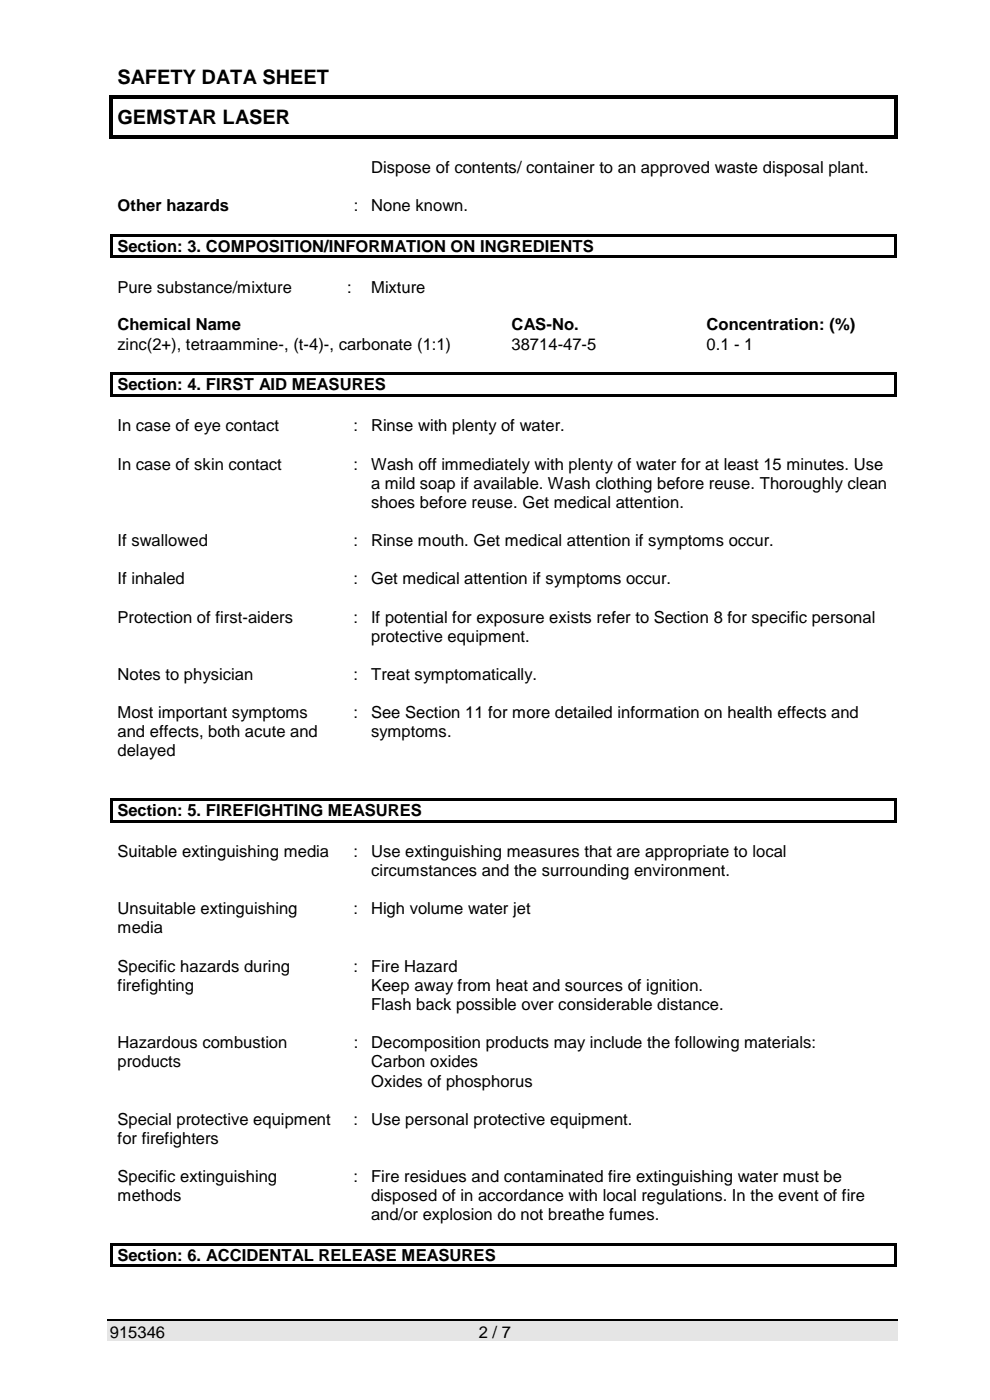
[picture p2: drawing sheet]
<svg xmlns="http://www.w3.org/2000/svg" width="210mm" height="297mm" viewBox="0 0 210 297" stroke-linecap="round" stroke-linejoin="round" font-family="sans-serif">
<defs><g id="words">
<g font-size="4.2">
<text x="24.9" y="17.8">SAFETY DATA SHEET</text>
<text x="24.9" y="26.2">GEMSTAR LASER</text>
</g>
<g font-size="3.5">
<text x="78.8" y="36.7">Dispose of contents/ container to an approved waste disposal plant.</text>
<text x="24.9" y="44.7">Other hazards</text>
<text x="75" y="44.8">:</text>
<text x="78.8" y="44.8">None known.</text>
<text x="24.9" y="53.4">Section: 3. COMPOSITION/INFORMATION ON INGREDIENTS</text>
<text x="24.9" y="62.1">Pure substance/mixture</text>
<text x="73.7" y="62.1">:</text>
<text x="78.8" y="62.1">Mixture</text>
<text x="24.9" y="70.1">Chemical Name</text>
<text x="108.5" y="70.1">CAS-No.</text>
<text x="149.9" y="70.1">Concentration: (%)</text>
<text x="24.9" y="74.2">zinc(2+), tetraammine-, (t-4)-, carbonate (1:1)</text>
<text x="108.5" y="74.2">38714-47-5</text>
<text x="149.9" y="74.2">0.1 - 1</text>
<text x="24.9" y="82.8">Section: 4. FIRST AID MEASURES</text>
<text x="24.9" y="91.5">In case of eye contact</text>
<text x="75" y="91.5">:</text>
<text x="78.7" y="91.5">Rinse with plenty of water.</text>
<text x="24.9" y="99.6">In case of skin contact</text>
<text x="75" y="99.6">:</text>
<text x="78.7" y="99.6">Wash off immediately with plenty of water for at least 15 minutes. Use</text>
<text x="78.7" y="103.7">a mild soap if available. Wash clothing before reuse. Thoroughly clean</text>
<text x="78.7" y="107.8">shoes before reuse. Get medical attention.</text>
<text x="24.9" y="115.9">If swallowed</text>
<text x="75" y="115.9">:</text>
<text x="78.7" y="115.9">Rinse mouth. Get medical attention if symptoms occur.</text>
<text x="24.9" y="124">If inhaled</text>
<text x="75" y="124">:</text>
<text x="78.7" y="124">Get medical attention if symptoms occur.</text>
<text x="24.9" y="132.1">Protection of first-aiders</text>
<text x="75" y="132.1">:</text>
<text x="78.7" y="132.1">If potential for exposure exists refer to Section 8 for specific personal</text>
<text x="78.7" y="136.2">protective equipment.</text>
<text x="24.9" y="144.2">Notes to physician</text>
<text x="75" y="144.2">:</text>
<text x="78.7" y="144.2">Treat symptomatically.</text>
<text x="24.9" y="152.4">Most important symptoms</text>
<text x="75" y="152.4">:</text>
<text x="78.7" y="152.4">See Section 11 for more detailed information on health effects and</text>
<text x="24.9" y="156.4">and effects, both acute and</text>
<text x="24.9" y="160.5">delayed</text>
<text x="78.7" y="156.4">symptoms.</text>
<text x="24.9" y="173.2">Section: 5. FIREFIGHTING MEASURES</text>
<text x="24.9" y="181.8">Suitable extinguishing media</text>
<text x="75" y="181.8">:</text>
<text x="78.7" y="181.8">Use extinguishing measures that are appropriate to local</text>
<text x="78.7" y="185.9">circumstances and the surrounding environment.</text>
<text x="24.9" y="194">Unsuitable extinguishing</text>
<text x="75" y="194">:</text>
<text x="78.7" y="194">High volume water jet</text>
<text x="24.9" y="198.1">media</text>
<text x="24.9" y="206.2">Specific hazards during</text>
<text x="75" y="206.2">:</text>
<text x="78.7" y="206.2">Fire Hazard</text>
<text x="24.9" y="210.3">firefighting</text>
<text x="78.7" y="210.3">Keep away from heat and sources of ignition.</text>
<text x="78.7" y="214.3">Flash back possible over considerable distance.</text>
<text x="24.9" y="222.4">Hazardous combustion</text>
<text x="24.9" y="226.5">products</text>
<text x="75" y="222.4">:</text>
<text x="78.8" y="222.4">Decomposition products may include the following materials:</text>
<text x="78.8" y="226.5">Carbon oxides</text>
<text x="78.8" y="230.5">Oxides of phosphorus</text>
<text x="24.9" y="238.7">Special protective equipment</text>
<text x="75" y="238.7">:</text>
<text x="78.7" y="238.7">Use personal protective equipment.</text>
<text x="24.9" y="242.7">for firefighters</text>
<text x="24.9" y="250.8">Specific extinguishing</text>
<text x="75" y="250.8">:</text>
<text x="78.7" y="250.8">Fire residues and contaminated fire extinguishing water must be</text>
<text x="24.9" y="254.9">methods</text>
<text x="78.7" y="254.9">disposed of in accordance with local regulations. In the event of fire</text>
<text x="78.7" y="258.9">and/or explosion do not breathe fumes.</text>
<text x="24.9" y="267.5">Section: 6. ACCIDENTAL RELEASE MEASURES</text>
<text x="23.3" y="283.8">915346</text>
<text x="101.6" y="283.8">2 / 7</text>
</g>
</g></defs>
<g fill="#000">
<path d="M23.2 20.1h.8v.8h-.8z" fill-rule="evenodd"/>
<path d="M23.2 20.1h.8v.8h-.8z" fill-rule="evenodd"/>
<path d="M23.2 20.9h.8v7.7h-.8z" fill-rule="evenodd"/>
<path d="M23.2 28.6h.8v.7h-.8z" fill-rule="evenodd"/>
<path d="M23.2 28.6h.8v.7h-.8z" fill-rule="evenodd"/>
<path d="M24 20.1h.8v.8h-.8z" fill-rule="evenodd"/>
<path d="M24 28.6h165.7v.7h-165.7z" fill-rule="evenodd"/>
<path d="M24.8 20.1h164.9v.8h-164.9z" fill-rule="evenodd"/>
<path d="M189.7 20.9h.7z" fill-rule="evenodd"/>
<path d="M189.7 20.1h.7v.8h-.7z" fill-rule="evenodd"/>
<path d="M189.7 20.9h.7v7.7h-.7z" fill-rule="evenodd"/>
<path d="M189.7 28.6h.7v.7h-.7z" fill-rule="evenodd"/>
<path d="M189.7 28.6h.7v.7h-.7z" fill-rule="evenodd"/>
</g>
<path d="M22.8 280.2h167.7v4.4h-167.7z" fill-rule="evenodd" fill="#e5e5e5"/>
<path d="M22.8 280h167.7" fill="none" stroke="#000" stroke-width=".25"/>
<g fill="#000">
<path d="M23.4 49.6h.5v.6h-.5z" fill-rule="evenodd"/>
<path d="M23.4 49.6h.5v.5h-.5z" fill-rule="evenodd"/>
<path d="M23.4 50.2h.5v4h-.5z" fill-rule="evenodd"/>
<path d="M23.4 54.2h.5v.5h-.5z" fill-rule="evenodd"/>
<path d="M23.4 54.2h.5v.5h-.5z" fill-rule="evenodd"/>
<path d="M23.9 49.6h165.9v.5h-165.9z" fill-rule="evenodd"/>
<path d="M23.9 54.2h165.9v.5h-165.9z" fill-rule="evenodd"/>
<path d="M189.8 49.6h.5v.6h-.5z" fill-rule="evenodd"/>
<path d="M189.8 49.6h.5v.5h-.5z" fill-rule="evenodd"/>
<path d="M189.8 50.2h.5v4h-.5z" fill-rule="evenodd"/>
<path d="M189.8 54.2h.5v.5h-.5z" fill-rule="evenodd"/>
<path d="M189.8 54.2h.5v.5h-.5z" fill-rule="evenodd"/>
<path d="M23.4 79.1h.5v.5h-.5z" fill-rule="evenodd"/>
<path d="M23.4 79.1h.5v.5h-.5z" fill-rule="evenodd"/>
<path d="M23.9 79.1h165.9v.5h-165.9z" fill-rule="evenodd"/>
<path d="M189.8 79.1h.5v.5h-.5z" fill-rule="evenodd"/>
<path d="M189.8 79.1h.5v.5h-.5z" fill-rule="evenodd"/>
<path d="M23.4 79.6h.5v4.1h-.5z" fill-rule="evenodd"/>
<path d="M23.4 83.7h.5v.5h-.5z" fill-rule="evenodd"/>
<path d="M23.4 83.7h.5v.5h-.5z" fill-rule="evenodd"/>
<path d="M23.9 83.7h165.9v.5h-165.9z" fill-rule="evenodd"/>
<path d="M189.8 79.6h.5v4.1h-.5z" fill-rule="evenodd"/>
<path d="M189.8 83.7h.5v.5h-.5z" fill-rule="evenodd"/>
<path d="M189.8 83.7h.5v.5h-.5z" fill-rule="evenodd"/>
<path d="M23.4 169.4h.5v.6h-.5z" fill-rule="evenodd"/>
<path d="M23.4 169.4h.5v.5h-.5z" fill-rule="evenodd"/>
<path d="M23.4 170h.5v4h-.5z" fill-rule="evenodd"/>
<path d="M23.4 174h.5v.5h-.5z" fill-rule="evenodd"/>
<path d="M23.4 174h.5v.5h-.5z" fill-rule="evenodd"/>
<path d="M23.9 169.4h165.9v.5h-165.9z" fill-rule="evenodd"/>
<path d="M23.9 174h165.9v.5h-165.9z" fill-rule="evenodd"/>
<path d="M189.8 169.4h.5v.6h-.5z" fill-rule="evenodd"/>
<path d="M189.8 169.4h.5v.5h-.5z" fill-rule="evenodd"/>
<path d="M189.8 170h.5v4h-.5z" fill-rule="evenodd"/>
<path d="M189.8 174h.5v.5h-.5z" fill-rule="evenodd"/>
<path d="M189.8 174h.5v.5h-.5z" fill-rule="evenodd"/>
<path d="M23.4 263.8h.5v.5h-.5z" fill-rule="evenodd"/>
<path d="M23.4 263.8h.5v.5h-.5z" fill-rule="evenodd"/>
<path d="M23.4 264.3h.5v4h-.5z" fill-rule="evenodd"/>
<path d="M23.4 268.3h.5v.6h-.5z" fill-rule="evenodd"/>
<path d="M23.4 268.3h.5v.6h-.5z" fill-rule="evenodd"/>
<path d="M23.9 263.8h165.9v.5h-165.9z" fill-rule="evenodd"/>
<path d="M23.9 268.3h165.9v.6h-165.9z" fill-rule="evenodd"/>
<path d="M189.8 263.8h.5v.5h-.5z" fill-rule="evenodd"/>
<path d="M189.8 263.8h.5v.5h-.5z" fill-rule="evenodd"/>
<path d="M189.8 264.3h.5v4h-.5z" fill-rule="evenodd"/>
<path d="M189.8 268.3h.5v.6h-.5z" fill-rule="evenodd"/>
<path d="M189.8 268.3h.5v.6h-.5z" fill-rule="evenodd"/>
</g>
<use href="#words"/>
</svg>
